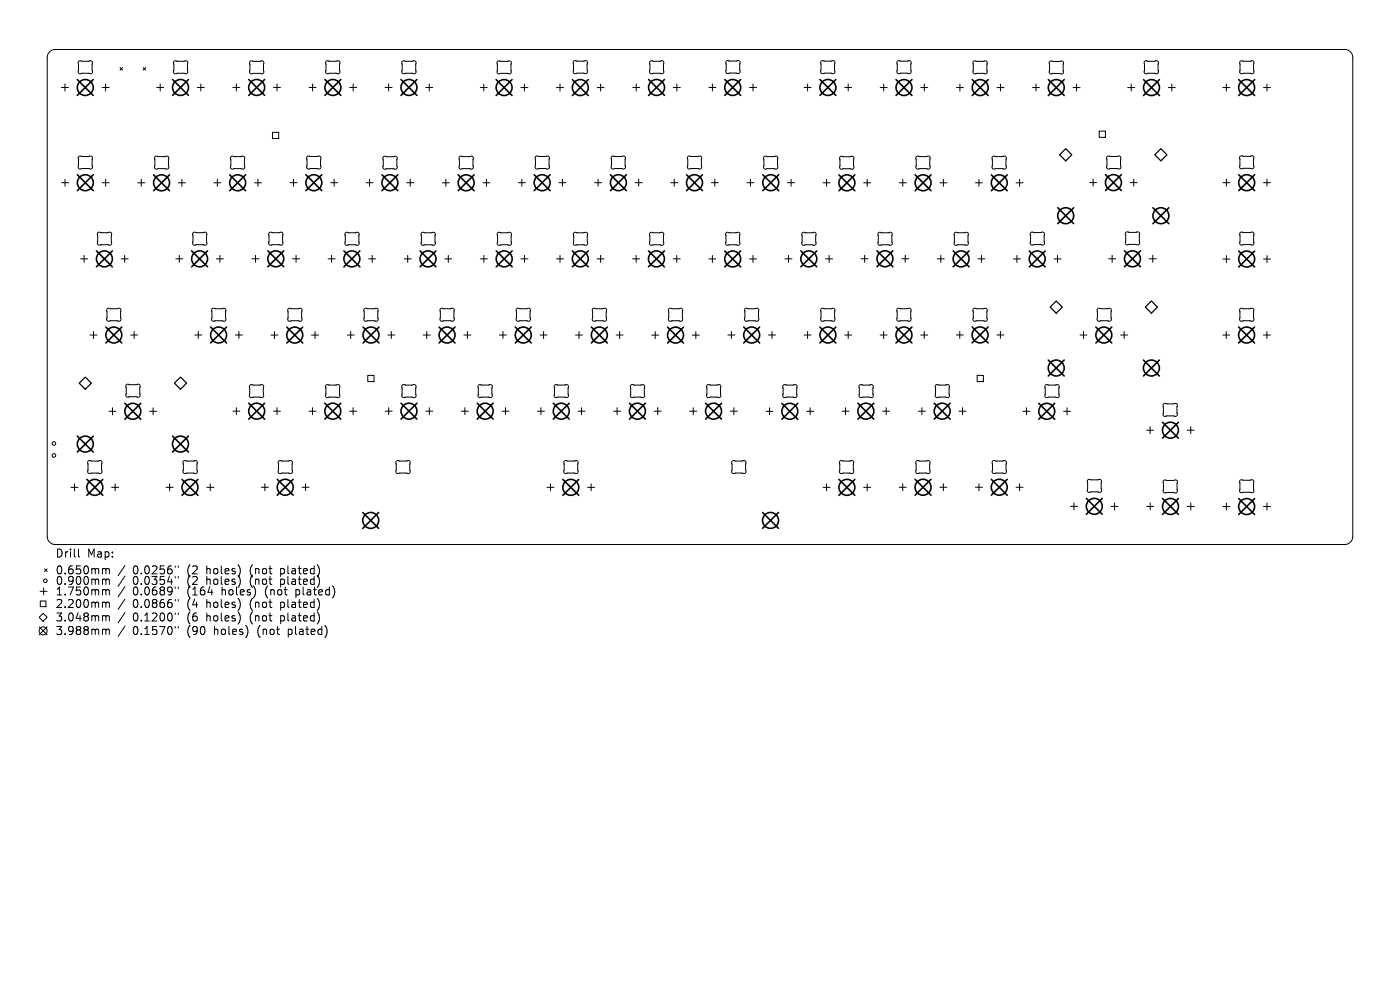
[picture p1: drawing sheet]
<svg xmlns="http://www.w3.org/2000/svg" width="297mm" height="210mm" viewBox="0 0 297 210" stroke-linecap="round" stroke-linejoin="round" font-family="sans-serif">
<defs><g id="words">
<g font-size="2.4">
<text x="11.7" y="118.5">Drill</text>
<text x="18.5" y="118.5">Map:</text>
<text x="11.7" y="122.1">0.650mm</text>
<text x="11.7" y="124.3">0.900mm</text>
<text x="28.2" y="122.1">0.0256&quot;</text>
<text x="28.2" y="124.3">0.0354&quot;</text>
<text x="39.8" y="122.1">(2</text>
<text x="39.8" y="124.3">(2</text>
<text x="44" y="122.1">holes)</text>
<text x="44" y="124.3">holes)</text>
<text x="53.4" y="122.1">(not</text>
<text x="53.4" y="124.3">(not</text>
<text x="60" y="122.1">plated)</text>
<text x="60" y="124.3">plated)</text>
<text x="11.7" y="126.5">1.750mm</text>
<text x="11.7" y="129.2">2.200mm</text>
<text x="28.2" y="126.5">0.0689&quot;</text>
<text x="28.2" y="129.2">0.0866&quot;</text>
<text x="39.8" y="126.5">(164</text>
<text x="39.8" y="129.2">(4</text>
<text x="44" y="129.2">holes)</text>
<text x="47.3" y="126.5">holes)</text>
<text x="53.4" y="129.2">(not</text>
<text x="56.6" y="126.5">(not</text>
<text x="60" y="129.2">plated)</text>
<text x="63.3" y="126.5">plated)</text>
<text x="11.7" y="132.1">3.048mm</text>
<text x="11.7" y="134.9">3.988mm</text>
<text x="28.2" y="132.1">0.1200&quot;</text>
<text x="28.2" y="134.9">0.1570&quot;</text>
<text x="39.8" y="132.1">(6</text>
<text x="39.8" y="134.9">(90</text>
<text x="44" y="132.1">holes)</text>
<text x="45.7" y="134.9">holes)</text>
<text x="53.4" y="132.1">(not</text>
<text x="55" y="134.9">(not</text>
<text x="60" y="132.1">plated)</text>
<text x="61.7" y="134.9">plated)</text>
</g>
</g></defs>
<g fill="none" stroke="#000" stroke-width=".21">
<path d="M10.5 11l.6-.4 .6-.1h273.6a1.7 1.7 0 0 1 1.7 1.7v101.6a1.7 1.7 0 0 1-1.7 1.7h-273.6a1.7 1.7 0 0 1-1.7-1.7v-101.6l.1-.6zM13 18.6h1.5M13.8 17.8v1.5M16.7 13l.3-.1 2.5 .1 .1 .3-.1 2.2-.3 .2-2.5-.1-.1-.4v-1.9zM21.7 18.6h1.4M22.4 17.8v1.5M25.5 14.3l.5 .6M26 14.3l-.5 .6M30.4 14.3l.5 .6M30.9 14.3l-.5 .6M33.2 18.6h1.5M34 17.8v1.5"/>
<path d="M36.9 13l.3-.1 2.5 .1 .2 .3-.1 2.2-.4 .2-2.5-.1-.1-.4v-1.9zM41.9 18.6h1.4M42.6 17.8v1.5M49.4 18.5h1.5M50.1 17.8v1.5M53.1 13l.3-.1 2.4 .1 .2 .3-.1 2.2-.3 .2-2.5-.1-.2-.4v-1.9zM58 18.5h1.5M58.8 17.8v1.5M65.6 18.6h1.5M66.3 17.8v1.5M69.2 13l.3-.1 2.5 .1 .1 .3-.1 2.2-.3 .2-2.5-.1-.1-.4v-1.9zM74.2 18.6h1.5"/>
<path d="M74.9 17.8v1.5M81.7 18.6h1.5M82.4 17.8v1.5M85.4 13l.3-.1 2.4 .1 .2 .3-.1 2.2-.3 .2-2.5-.1-.2-.4v-1.9zM90.3 18.6h1.5M91.1 17.8v1.5M101.9 18.6h1.5M102.6 17.8v1.5M105.6 13l.3-.1 2.4 .1 .2 .3-.1 2.2-.3 .2-2.5-.1-.2-.4v-1.9zM110.5 18.6h1.5M111.2 17.8v1.5M118.1 18.6h1.4"/>
<path d="M118.8 17.8v1.5M121.7 13l.3-.1 2.5 .1 .1 .3-.1 2.2-.3 .1-2.5-.1-.1-.3v-2zM126.7 18.6h1.5M127.4 17.8v1.5M134.2 18.6h1.5M135 17.8v1.5M137.9 13l.3-.1 2.5 .1 .1 .3-.1 2.2-.3 .2-2.5-.1-.1-.4v-1.9zM142.8 18.6h1.5M143.6 17.8v1.5M150.4 18.6h1.5M151.1 17.8v1.5M154.1 13l.3-.2 2.5 .1 .1 .4-.1 2.2-.3 .1-2.5-.1-.1-.3v-2z"/>
<path d="M159 18.6h1.5M159.7 17.8v1.5M170.6 18.6h1.5M171.3 17.8v1.5M174.2 13l.3-.1 2.5 .1 .1 .3-.1 2.2-.3 .1-2.5-.1-.1-.3v-2zM179.2 18.6h1.5M179.9 17.8v1.5M186.7 18.6h1.5M187.5 17.8v1.5M190.4 13l.3-.1 2.5 .1 .1 .3-.1 2.2-.3 .1-2.5-.1-.1-.3v-2zM195.3 18.6h1.5M196.1 17.8v1.5"/>
<path d="M202.9 18.6h1.5M203.6 17.8v1.5M206.5 13l.3-.1 2.5 .1 .1 .3-.1 2.2-.3 .2-2.5-.1-.1-.4v-1.9zM211.5 18.6h1.5M212.3 17.8v1.5M219 18.6h1.5M219.8 17.8v1.5M222.7 13l.3-.1 2.5 .1 .1 .4-.1 2.2-.3 .1-2.5-.1-.1-.3v-2zM227.6 18.6h1.5M228.4 17.8v1.5M239.2 18.6h1.5M240 17.8v1.5"/>
<path d="M242.8 13l.3-.1 2.5 .1 .2 .3-.1 2.2-.4 .2-2.4-.1-.2-.4v-1.9zM247.9 18.6h1.4M248.6 17.8v1.5M259.4 18.6h1.5M260.2 17.8v1.5M263.1 13l.3-.1 2.5 .1 .1 .3-.1 2.2-.3 .2-2.5-.1-.1-.3v-2zM268 18.6h1.5M268.8 17.8v1.5M13.1 38.8h1.4M13.8 38v1.5M16.7 33.2l.3-.1 2.5 .1 .1 .3-.1 2.2-.3 .2-2.5-.1-.1-.4v-1.9zM21.7 38.8h1.5"/>
<path d="M22.4 38v1.5M29.2 38.8h1.5M30 38v1.5M32.9 33.2l.3-.1 2.5 .1 .1 .3-.1 2.2-.3 .2-2.5-.1-.1-.3v-2zM37.8 38.8h1.5M38.6 38v1.5M45.4 38.8h1.4M46.1 38v1.5M49 33.2l.3-.1 2.5 .1 .1 .3-.1 2.2-.3 .2-2.5-.1-.1-.3v-2zM54 38.8h1.5M54.7 38v1.5M57.8 28.1h1.3v1.3h-1.3z"/>
<path d="M61.5 38.8h1.5M62.3 38v1.5M65.2 33.2l.3-.1 2.4 .1 .2 .3-.1 2.2-.3 .2-2.5-.1-.2-.4v-1.9zM70.1 38.8h1.5M70.9 38v1.5M77.7 38.8h1.4M78.4 38v1.5M81.3 33.3l.3-.2 2.5 .1 .2 .4-.1 2.2-.4 .1-2.4-.1-.2-.3v-2zM86.3 38.8h1.5M87 38v1.5M93.8 38.8h1.5M94.6 38v1.5"/>
<path d="M97.5 33.2l.3-.1 2.5 .1 .1 .3-.1 2.2-.3 .2-2.5-.1-.1-.3v-2zM102.5 38.8h1.4M103.2 38v1.5M110 38.8h1.4M110.7 38v1.5M113.6 33.2l.3-.1 2.5 .1 .2 .3-.1 2.2-.4 .2-2.4-.1-.2-.4v-1.9zM118.6 38.8h1.5M119.3 38v1.5M126.1 38.8h1.5M126.9 38v1.5M129.8 33.2l.3-.1 2.4 .1 .2 .3-.1 2.2-.3 .2-2.5-.1-.2-.4v-1.9zM134.8 38.8h1.4"/>
<path d="M135.5 38v1.5M142.3 38.8h1.5M143 38v1.5M145.9 33.2l.3-.1 2.5 .1 .2 .3-.1 2.2-.4 .2-2.4-.1-.2-.4v-1.9zM150.9 38.8h1.5M151.6 38v1.5M158.5 38.8h1.4M159.2 38v1.5M162.1 33.2l.3-.1 2.5 .1 .1 .3-.1 2.2-.3 .2-2.5-.1-.1-.3v-2zM167.1 38.8h1.5M167.8 38v1.5M174.6 38.8h1.5"/>
<path d="M175.4 38v1.5M178.2 33.3l.3-.2 2.5 .1 .2 .4-.1 2.2-.4 .1-2.4-.1-.2-.3v-2zM183.2 38.8h1.5M184 38v1.5M190.8 38.8h1.5M191.5 38v1.5M194.4 33.2l.3-.1 2.5 .1 .1 .3-.1 2.2-.3 .2-2.5-.1-.1-.3v-2zM199.4 38.8h1.5M200.1 38v1.5M206.9 38.8h1.5M207.7 38v1.5M210.6 33.2l.3-.1 2.4 .1 .2 .3-.1 2.2-.3 .2-2.5-.1-.2-.3v-2z"/>
<path d="M215.6 38.8h1.4M216.3 38v1.5M231.2 38.7h1.4M231.9 38v1.5M233.2 27.8h1.3v1.3h-1.3zM234.9 33.2l.3-.1 2.5 .1 .1 .3-.1 2.2-.3 .2-2.5-.1-.2-.4v-1.9zM239.8 38.7h1.5M240.5 38v1.5M259.4 38.8h1.5M260.2 38v1.5M263.1 33.2l.3-.2 2.5 .1 .1 .4-.1 2.2-.3 .1-2.5-.1-.1-.3v-2zM268 38.8h1.5"/>
<path d="M268.8 38v1.5M17.1 54.9h1.5M17.8 54.2v1.5M20.8 49.4l.3-.2 2.4 .1 .2 .4-.1 2.2-.3 .1-2.5-.1-.2-.3v-2zM25.7 54.9h1.5M26.5 54.2v1.5M37.3 54.9h1.5M38 54.2v1.5M41 49.4l.3-.2 2.5 .1 .1 .4-.1 2.2-.3 .1-2.5-.1-.2-.3 .1-2zM45.9 54.9h1.5M46.7 54.2v1.5M53.5 54.9h1.4"/>
<path d="M54.2 54.2v1.4M57.1 49.4l.3-.2 2.5 .1 .1 .4-.1 2.2-.3 .1-2.5-.1-.1-.3v-2zM62.1 54.9h1.5M62.8 54.2v1.4M69.6 54.9h1.5M70.3 54.2v1.5M73.3 49.4l.3-.1 2.5 .1 .1 .3-.1 2.2-.3 .1-2.5-.1-.1-.3v-2zM78.2 54.9h1.5M79 54.2v1.5M85.7 54.9h1.5M86.5 54.2v1.5M89.4 49.4l.3-.1 2.5 .1 .2 .3-.1 2.2-.4 .1-2.4-.1-.2-.3v-2z"/>
<path d="M94.4 54.9h1.5M95.1 54.2v1.5M101.9 54.9h1.5M102.7 54.2v1.5M105.6 49.4l.3-.1 2.5 .1 .1 .3-.1 2.2-.3 .1-2.5-.1-.1-.3v-2zM110.5 54.9h1.5M111.3 54.2v1.5M118.1 54.9h1.4M118.8 54.2v1.5M121.7 49.4l.3-.1 2.5 .1 .2 .3-.1 2.2-.4 .1-2.4-.1-.2-.3v-2zM126.7 54.9h1.5M127.4 54.2v1.5"/>
<path d="M134.2 54.9h1.5M135 54.2v1.5M137.9 49.4l.3-.1 2.5 .1 .1 .3-.1 2.2-.3 .1-2.5-.1-.1-.3v-2zM142.8 54.9h1.5M143.6 54.2v1.5M150.4 54.9h1.5M151.1 54.2v1.5M154.1 49.4l.3-.1 2.4 .1 .2 .3-.1 2.2-.3 .1-2.5-.1-.2-.3v-2zM159 54.9h1.5M159.7 54.2v1.5M166.5 54.9h1.5M167.3 54.2v1.5"/>
<path d="M170.2 49.4l.3-.1 2.5 .1 .1 .3-.1 2.2-.3 .1-2.5-.1-.1-.3v-2zM175.1 54.9h1.5M175.9 54.2v1.5M182.7 54.9h1.5M183.4 54.2v1.4M186.4 49.4l.3-.1 2.4 .1 .2 .3-.1 2.2-.3 .1-2.5-.1-.2-.3v-2zM191.3 54.9h1.5M192 54.2v1.4M198.8 54.9h1.5M199.6 54.2v1.5M202.5 49.4l.3-.1 2.5 .1 .1 .3-.1 2.2-.3 .1-2.5-.1-.1-.3v-2zM207.5 54.9h1.4"/>
<path d="M208.2 54.2v1.5M215 54.9h1.5M215.7 54.2v1.5M218.7 49.3l.3-.1 2.4 .1 .2 .4-.1 2.1-.3 .2-2.5-.1-.2-.3v-2zM223.6 54.9h1.5M224.3 54.2v1.5M235.2 54.9h1.5M235.9 54.2v1.4M238.9 49.3l.3-.1 2.4 .1 .2 .3-.1 2.2-.3 .2-2.5-.1-.2-.4v-1.9zM243.8 54.9h1.5M244.6 54.2v1.4M259.4 55h1.5"/>
<path d="M260.2 54.2v1.5M263.1 49.3l.3-.1 2.5 .1 .1 .3-.1 2.2-.3 .2-2.5-.1-.1-.3v-2zM268 55h1.5M268.8 54.2v1.5M19.1 71.1h1.5M19.8 70.3v1.5M22.7 65.5l.3-.1 2.5 .1 .2 .3-.1 2.2-.4 .2-2.4-.1-.2-.4v-1.9zM27.7 71.1h1.5M28.5 70.3v1.5M41.3 71.1h1.5M42.1 70.3v1.5M45 65.5l.3-.1 2.5 .1 .1 .3-.1 2.2-.3 .2-2.5-.1-.1-.4v-1.9z"/>
<path d="M49.9 71.1h1.5M50.7 70.3v1.5M57.5 71.1h1.5M58.2 70.3v1.5M61.2 65.5l.3-.1 2.4 .1 .2 .3-.1 2.2-.3 .2-2.5-.1-.2-.4v-1.9zM66.1 71.1h1.5M66.8 70.3v1.5M73.7 71.1h1.4M74.4 70.3v1.5M77.3 65.5l.3-.1 2.5 .1 .1 .3-.1 2.2-.3 .2-2.5-.1-.1-.4v-1.9zM78 79.6h1.3v1.4h-1.3zM82.3 71.1h1.5"/>
<path d="M83 70.3v1.5M89.8 71.1h1.5M90.5 70.3v1.5M93.5 65.5l.3-.1 2.4 .1 .2 .3-.1 2.2-.3 .2-2.5-.1-.2-.4v-1.9zM98.4 71.1h1.5M99.1 70.3v1.5M106 71.1h1.4M106.7 70.3v1.5M109.6 65.5l.3-.1 2.5 .1 .1 .3-.1 2.2-.3 .2-2.5-.1-.1-.4v-1.9zM114.6 71.1h1.5M115.3 70.3v1.5M122.1 71.1h1.5"/>
<path d="M122.8 70.3v1.5M125.8 65.5l.3-.1 2.4 .1 .2 .3-.1 2.2-.3 .2-2.5-.1-.2-.4v-1.9zM130.7 71.1h1.5M131.5 70.3v1.5M138.3 71.1h1.4M139 70.3v1.5M141.9 65.5l.3-.1 2.5 .1 .1 .3-.1 2.2-.3 .2-2.5-.1-.1-.4v-1.9zM146.9 71.1h1.5M147.6 70.3v1.5M154.4 71.1h1.5M155.2 70.3v1.5M158.1 65.5l.3-.1 2.4 .1 .2 .3-.1 2.2-.3 .2-2.5-.1-.2-.4v-1.9z"/>
<path d="M163 71.1h1.5M163.8 70.3v1.5M170.6 71.1h1.5M171.3 70.3v1.5M174.2 65.5l.3-.1 2.5 .1 .1 .3-.1 2.2-.3 .2-2.5-.1-.1-.4v-1.9zM179.2 71.1h1.5M179.9 70.3v1.5M186.7 71.1h1.5M187.5 70.3v1.5M192.4 65.5l-1.8-.1-.4 .4 .2 2.2 .3 .2 1.7-.2M192.4 65.5l.5-.1 .4 .3v2l-.3 .4-.6-.1M195.3 71.1h1.5"/>
<path d="M196.1 70.3v1.5M202.9 71h1.5M203.6 70.3v1.5M206.5 65.5l.3-.1 2.5 .1 .1 .3-.1 2.2-.3 .2-2.5-.1-.1-.4v-1.9zM207.3 79.6h1.3v1.4h-1.3zM211.5 71h1.5M212.2 70.3v1.5M229.1 71.1h1.5M229.9 70.3v1.5M232.9 65.5l.3-.1 2.4 .1 .2 .3-.1 2.2-.3 .2-2.5-.1-.2-.4v-1.9zM237.7 71.1h1.5M238.5 70.3v1.5"/>
<path d="M259.4 71.1h1.5M260.1 70.3v1.5M263.1 65.5l.3-.1 2.5 .1 .1 .3-.1 2.2-.3 .2-2.5-.1-.1-.3v-2zM268 71.1h1.5M268.8 70.3v1.5M18.7 97.8l.3-.1 2.5 .1 .1 .3-.1 2.2-.3 .2-2.5-.1-.1-.4v-1.9zM23.1 87.2h1.5M23.9 86.5v1.5M26.8 81.6l.3-.1 2.5 .1 .1 .3-.1 2.2-.3 .2-2.5-.1-.1-.4v-1.9zM31.7 87.2h1.5M32.5 86.5v1.5M38.9 97.8l.3-.1 2.5 .1 .2 .3-.1 2.2-.4 .2-2.4-.1-.2-.4v-1.9z"/>
<path d="M49.4 87.2h1.5M50.1 86.5v1.5M53 81.7l.3-.1 2.5 .1 .1 .3-.1 2.2-.3 .2-2.5-.2-.1-.3v-1.9zM58 87.2h1.5M58.8 86.5v1.5M59.1 97.8l.3-.1 2.5 .1 .1 .3-.1 2.2-.3 .2-2.5-.1-.1-.4v-1.9zM65.5 87.2h1.5M66.3 86.5v1.5M69.2 81.7l.3-.1 2.5 .1 .1 .3-.1 2.2-.3 .2-2.5-.2-.1-.3v-1.9zM74.2 87.2h1.4M74.9 86.5v1.5M81.7 87.2h1.5"/>
<path d="M82.5 86.5v1.5M84.1 97.8l.3-.1 2.5 .1 .1 .3-.1 2.2-.3 .2-2.5-.1-.1-.4v-1.9zM85.3 81.7l.3-.1 2.5 .1 .2 .3-.1 2.2-.4 .2-2.4-.2-.2-.3v-1.9zM90.3 87.2h1.5M91.1 86.5v1.5M97.9 87.2h1.5M98.6 86.5v1.5M101.5 81.7l.3-.1 2.5 .1 .1 .3-.1 2.2-.3 .2-2.5-.2-.1-.3v-1.9zM106.5 87.2h1.5M107.2 86.5v1.5M114 87.2h1.5M114.8 86.5v1.5"/>
<path d="M117.7 81.7l.3-.1 2.5 .1 .1 .3-.1 2.2-.3 .2-2.5-.2-.1-.3v-1.9zM119.7 97.8l.3-.1 2.5 .1 .1 .3-.1 2.2-.3 .2-2.5-.1-.1-.4v-1.9zM122.6 87.2h1.5M123.4 86.5v1.5M130.2 87.2h1.5M130.9 86.5v1.5M133.8 81.7l.3-.1 2.5 .1 .2 .3-.1 2.2-.4 .2-2.4-.2-.2-.3v-1.9zM138.8 87.2h1.5M139.5 86.5v1.5M146.3 87.2h1.5M147.1 86.5v1.5M150 81.7l.3-.1 2.5 .1 .1 .3-.1 2.2-.3 .2-2.5-.2-.1-.3v-1.9z"/>
<path d="M154.9 87.2h1.5M155.3 97.8l.3-.1 2.5 .1 .2 .3-.1 2.2-.4 .2-2.4-.1-.2-.4v-1.9zM155.7 86.5v1.5M162.5 87.2h1.5M163.2 86.5v1.5M166.2 81.7l.3-.1 2.5 .1 .1 .3-.1 2.2-.3 .2-2.5-.2-.2-.3 .1-1.9zM171.1 87.2h1.5M171.9 86.5v1.5M178.2 97.8l.3-.1 2.5 .1 .1 .3-.1 2.2-.3 .2-2.5-.1-.1-.4v-1.9zM178.6 87.2h1.5M179.4 86.5v1.5M182.3 81.7l.3-.1 2.5 .1 .2 .3-.1 2.2-.4 .2-2.4-.2-.2-.3v-1.9z"/>
<path d="M187.3 87.2h1.4M188 86.5v1.5M194.4 97.8l.3-.1 2.5 .1 .1 .3-.1 2.2-.3 .2-2.5-.1-.1-.4v-1.9zM194.8 87.2h1.5M195.6 86.5v1.5M198.5 81.7l.3-.1 2.5 .1 .1 .3-.1 2.2-.3 .2-2.5-.2-.1-.3v-1.9zM203.4 87.2h1.5M204.2 86.5v1.5M210.6 97.8l.3-.1 2.5 .1 .1 .3-.1 2.2-.3 .2-2.5-.1-.1-.4v-1.9zM217 87.2h1.5M217.8 86.5v1.5M221.8 81.7l.3-.1 2.5 .1 .1 .3-.1 2.2-.3 .2-2.5-.2-.1-.3v-1.9z"/>
<path d="M225.6 87.2h1.5M226.4 86.5v1.5M243.3 91.3h1.4M244 90.5v1.5M246.8 85.7l.3-.1 2.5 .1 .2 .3-.1 2.2-.4 .1-2.4-.1-.2-.3v-2zM251.9 91.3h1.5M252.6 90.5v1.5M15.1 103.4h1.5M15.8 102.6v1.5M16.7 116.5v1.4l.2 .3M23.7 103.4h1.5M24.4 102.6v1.5"/>
<path d="M26.5 120l-1.4 2.1M35.3 103.4h1.4M36 102.6v1.5M43.9 103.4h1.5M44.6 102.6v1.5M55.5 103.4h1.4M56.2 102.6v1.5M64.1 103.4h1.5M64.8 102.6v1.5M116 103.4h1.5M116.8 102.6v1.5M124.7 103.4h1.4"/>
<path d="M125.4 102.6v1.5M174.6 103.4h1.5M175.4 102.6v1.5M183.2 103.4h1.5M184 102.6v1.5M190.8 103.4h1.5M191.5 102.6v1.5M199.4 103.4h1.5M200.1 102.6v1.5M206.9 103.4h1.5M207.7 102.6v1.5M215.6 103.4h1.4"/>
<path d="M216.3 102.6v1.5M227.1 107.4h1.5M227.8 106.7v1.5M230.8 101.8l.3-.1 2.5 .1 .1 .3-.1 2.2-.3 .2-2.5-.2-.2-.3 .1-1.9zM235.7 107.4h1.5M236.5 106.7v1.5M243.3 107.4h1.4M244 106.7v1.5M246.9 101.9l.3-.1 2.4 .1 .2 .3-.1 2.2-.3 .2-2.5-.1-.2-.4v-1.9zM251.9 107.4h1.5M252.6 106.7v1.5M259.4 107.5h1.5"/>
<path d="M260.2 106.7v1.5M263.1 101.9l.3-.1 2.5 .1 .1 .3-.1 2.2-.3 .1-2.5-.1-.1-.3v-2zM268 107.5h1.5M268.8 106.7v1.5M8.3 131l.9-.9 .8 .9-.8 .8zM8.3 133l1.7 1.7M8.5 125.4h1.5M8.6 127.5h1.2v1.2h-1.2zM9.3 124.7v1.5M9.4 120.7l.6 .5M10 120.7l-.6 .5M10 133l-1.7 1.7"/>
<path d="M22 120.6h.2l.3 .2M22 122.8l.4 .1 .1 .2M22 125.1h.2l.3 .2M22 127.7l.4 .1 .1 .2M22 130.6h.2l.3 .2M22 133.5h.2l.3 .2M22.5 120.8l.2-.2 .4 .1 .1 1M22.5 120.8v.9M22.5 123.1v.9M22.5 125.3v.9M22.5 128v.9M22.5 130.8v.9"/>
<path d="M22.5 133.7v.9M22.5 123.1l.2-.3 .4 .1 .1 1.1M22.5 125.3l.2-.2 .4 .1 .1 1M22.5 128l.2-.3 .4 .1 .1 1.1M22.5 130.8l.2-.2 .4 .1 .1 1M22.5 133.7l.2-.2h.4l.1 1.1M26.5 122.2l-1.4 2.2M26.5 124.4l-1.4 2.2M26.5 127.1l-1.4 2.2M26.5 130l-1.4 2.1M26.5 132.8l-1.4 2.2M37.2 120v.4"/>
<path d="M37.2 122.3v.3M37.2 124.5v.3M37.2 127.2v.3M37.2 130v.4M37.2 132.9v.3M37.8 120v.4M37.8 122.3v.3M37.8 124.5v.3M37.8 127.2v.3M37.8 130v.4M37.8 132.9v.3"/>
<circle cx="11.4" cy="96.6" r=".38"/>
<circle cx="11.4" cy="94.1" r=".38"/>
<circle cx="9.2" cy="133.8" r=".85"/>
<circle cx="9.6" cy="123.2" r=".38"/>
</g>
<path d="M226.1 31.5l1.3 1.3-1.3 1.3-1.3-1.3zM245 32.8l1.3-1.3 1.3 1.3-1.3 1.3zM222.8 65.1l1.3-1.2 1.3 1.2-1.3 1.3zM244.3 63.9l1.3 1.2-1.3 1.3-1.3-1.3zM16.8 81.3l1.3-1.3 1.3 1.3-1.3 1.3zM37 81.3l1.3-1.3 1.3 1.3-1.3 1.3z" fill="none" stroke="#000" stroke-width=".26"/>
<g fill="none" stroke="#000" stroke-width=".34">
<path d="M16.4 16.9l3.4 3.4M19.8 16.9l-3.4 3.4M36.6 16.9l3.4 3.3M40 16.9l-3.4 3.3M52.8 16.9l3.3 3.3M56.1 16.9l-3.3 3.3M68.9 16.9l3.4 3.3M72.3 16.9l-3.4 3.3M85.1 16.9l3.3 3.3M88.4 16.9l-3.3 3.3M105.2 16.9l3.4 3.4M108.6 16.9l-3.4 3.4"/>
<path d="M121.4 16.9l3.4 3.4M124.8 16.9l-3.4 3.4M137.6 16.9l3.4 3.3M141 16.9l-3.4 3.3M153.7 16.9l3.4 3.3M157.1 16.9l-3.4 3.3M173.9 16.9l3.4 3.3M177.3 16.9l-3.4 3.3M190.1 16.9l3.4 3.4M193.5 16.9l-3.4 3.4M206.3 16.9l3.3 3.4M209.6 16.9l-3.3 3.4"/>
<path d="M222.4 16.9l3.4 3.4M225.8 16.9l-3.4 3.4M242.6 16.9l3.4 3.4M246 16.9l-3.4 3.4M262.8 16.9l3.4 3.4M266.2 16.9l-3.4 3.4M16.4 37.1l3.4 3.3M19.8 37.1l-3.4 3.3M32.6 37.1l3.4 3.4M36 37.1l-3.4 3.4M48.7 37.1l3.4 3.4M52.1 37.1l-3.4 3.4"/>
<path d="M64.9 37.1l3.4 3.3M68.3 37.1l-3.4 3.3M81 37.1l3.4 3.3M84.4 37.1l-3.4 3.3M97.2 37.1l3.4 3.4M100.6 37.1l-3.4 3.4M113.3 37.1l3.4 3.3M116.7 37.1l-3.4 3.3M129.5 37.1l3.4 3.3M132.9 37.1l-3.4 3.3M145.6 37.1l3.4 3.3M149 37.1l-3.4 3.3"/>
<path d="M161.8 37.1l3.4 3.3M165.2 37.1l-3.4 3.3M178 37.1l3.4 3.4M181.4 37.1l-3.4 3.4M194.1 37.1l3.4 3.4M197.5 37.1l-3.4 3.4M210.3 37.1l3.4 3.4M213.7 37.1l-3.4 3.4M234.5 37l3.4 3.4M237.9 37l-3.4 3.4M262.8 37.1l3.4 3.3M266.2 37.1l-3.4 3.3"/>
<path d="M20.5 53.2l3.3 3.4M23.8 53.2l-3.3 3.4M40.7 53.2l3.3 3.4M44 53.2l-3.3 3.4M56.8 53.2l3.4 3.4M60.2 53.2l-3.4 3.4M73 53.2l3.3 3.4M76.3 53.2l-3.3 3.4M89.1 53.2l3.4 3.4M92.5 53.2l-3.4 3.4M105.3 53.2l3.4 3.4M108.7 53.2l-3.4 3.4"/>
<path d="M121.4 53.2l3.4 3.4M124.8 53.2l-3.4 3.4M137.6 53.2l3.4 3.4M141 53.2l-3.4 3.4M153.7 53.2l3.4 3.4M157.1 53.2l-3.4 3.4M169.9 53.2l3.4 3.4M173.3 53.2l-3.4 3.4M186 53.2l3.4 3.4M189.4 53.2l-3.4 3.4M202.2 53.2l3.4 3.4M205.6 53.2l-3.4 3.4"/>
<path d="M218.3 53.2l3.4 3.4M221.7 53.2l-3.4 3.4M224.4 44.1l3.4 3.3M227.8 44.1l-3.4 3.3M238.6 53.2l3.3 3.4M241.9 53.2l-3.3 3.4M244.6 44.1l3.4 3.3M248 44.1l-3.4 3.3M262.8 53.3l3.4 3.3M266.2 53.3l-3.4 3.3M22.5 69.4l3.3 3.4M25.8 69.4l-3.3 3.4"/>
<path d="M44.7 69.4l3.4 3.4M48.1 69.4l-3.4 3.4M60.8 69.4l3.4 3.4M64.2 69.4l-3.4 3.4M77 69.4l3.4 3.4M80.4 69.4l-3.4 3.4M93.2 69.4l3.3 3.4M96.5 69.4l-3.3 3.4M109.3 69.4l3.4 3.4M112.7 69.4l-3.4 3.4M125.5 69.4l3.3 3.4M128.8 69.4l-3.3 3.4"/>
<path d="M141.6 69.4l3.4 3.4M145 69.4l-3.4 3.4M157.8 69.4l3.4 3.4M161.2 69.4l-3.4 3.4M173.9 69.4l3.4 3.4M177.3 69.4l-3.4 3.4M190.1 69.4l3.4 3.4M193.5 69.4l-3.4 3.4M206.2 69.4l3.4 3.3M209.6 69.4l-3.4 3.3M222.4 76.4l3.4 3.4M225.8 76.4l-3.4 3.4"/>
<path d="M232.5 69.4l3.4 3.4M235.9 69.4l-3.4 3.4M242.6 76.4l3.4 3.4M246 76.4l-3.4 3.4M262.8 69.4l3.3 3.4M266.1 69.4l-3.3 3.4M16.4 92.5l3.4 3.4M19.8 92.5l-3.4 3.4M26.5 85.6l3.4 3.3M29.9 85.6l-3.4 3.3M36.6 92.5l3.4 3.4M40 92.5l-3.4 3.4"/>
<path d="M52.8 85.5l3.3 3.4M56.1 85.5l-3.3 3.4M68.9 85.5l3.4 3.4M72.3 85.5l-3.4 3.4M85.1 85.5l3.4 3.4M88.5 85.5l-3.4 3.4M101.2 85.5l3.4 3.4M104.6 85.5l-3.4 3.4M117.4 85.5l3.4 3.4M120.8 85.5l-3.4 3.4M133.5 85.5l3.4 3.4M136.9 85.5l-3.4 3.4"/>
<path d="M149.7 85.5l3.4 3.4M153.1 85.5l-3.4 3.4M165.9 85.6l3.3 3.3M169.2 85.6l-3.3 3.3M182 85.5l3.4 3.4M185.4 85.5l-3.4 3.4M198.2 85.5l3.4 3.4M201.6 85.5l-3.4 3.4M220.4 85.6l3.4 3.3M223.8 85.6l-3.4 3.3M246.6 89.6l3.4 3.4M250 89.6l-3.4 3.4"/>
<path d="M18.4 101.7l3.4 3.4M21.8 101.7l-3.4 3.4M38.6 101.7l3.4 3.4M42 101.7l-3.4 3.4M58.8 101.7l3.4 3.4M62.2 101.7l-3.4 3.4M77 108.7l3.3 3.4M80.3 108.7l-3.3 3.4M119.4 101.7l3.4 3.4M122.8 101.7l-3.4 3.4M161.8 108.7l3.4 3.4M165.2 108.7l-3.4 3.4"/>
<path d="M178 101.7l3.4 3.4M181.4 101.7l-3.4 3.4M194.1 101.7l3.4 3.4M197.5 101.7l-3.4 3.4M210.3 101.7l3.4 3.4M213.7 101.7l-3.4 3.4M230.5 105.7l3.3 3.4M233.8 105.7l-3.3 3.4M246.6 105.7l3.4 3.4M250 105.7l-3.4 3.4M262.8 105.8l3.4 3.3M266.2 105.8l-3.4 3.3"/>
<circle cx="18.1" cy="18.6" r="1.69"/>
<circle cx="38.3" cy="18.6" r="1.69"/>
<circle cx="54.5" cy="18.5" r="1.69"/>
<circle cx="70.6" cy="18.6" r="1.69"/>
<circle cx="86.8" cy="18.6" r="1.69"/>
<circle cx="106.9" cy="18.6" r="1.69"/>
<circle cx="123.1" cy="18.6" r="1.69"/>
<circle cx="139.3" cy="18.6" r="1.69"/>
<circle cx="155.4" cy="18.6" r="1.69"/>
<circle cx="175.6" cy="18.6" r="1.69"/>
<circle cx="191.8" cy="18.6" r="1.69"/>
<circle cx="207.9" cy="18.6" r="1.69"/>
<circle cx="224.1" cy="18.6" r="1.69"/>
<circle cx="244.3" cy="18.6" r="1.69"/>
<circle cx="264.5" cy="18.6" r="1.69"/>
<circle cx="18.1" cy="38.8" r="1.69"/>
<circle cx="34.3" cy="38.8" r="1.69"/>
<circle cx="50.4" cy="38.8" r="1.69"/>
<circle cx="66.6" cy="38.8" r="1.69"/>
<circle cx="82.7" cy="38.8" r="1.69"/>
<circle cx="98.9" cy="38.8" r="1.69"/>
<circle cx="115" cy="38.8" r="1.69"/>
<circle cx="131.2" cy="38.8" r="1.69"/>
<circle cx="147.3" cy="38.8" r="1.69"/>
<circle cx="163.5" cy="38.8" r="1.69"/>
<circle cx="179.7" cy="38.8" r="1.69"/>
<circle cx="195.8" cy="38.8" r="1.69"/>
<circle cx="212" cy="38.8" r="1.69"/>
<circle cx="236.2" cy="38.7" r="1.69"/>
<circle cx="264.5" cy="38.8" r="1.69"/>
<circle cx="22.1" cy="54.9" r="1.69"/>
<circle cx="42.3" cy="54.9" r="1.69"/>
<circle cx="58.5" cy="54.9" r="1.69"/>
<circle cx="74.6" cy="54.9" r="1.69"/>
<circle cx="90.8" cy="54.9" r="1.69"/>
<circle cx="107" cy="54.9" r="1.69"/>
<circle cx="123.1" cy="54.9" r="1.69"/>
<circle cx="139.3" cy="54.9" r="1.69"/>
<circle cx="155.4" cy="54.9" r="1.69"/>
<circle cx="171.6" cy="54.9" r="1.69"/>
<circle cx="187.7" cy="54.9" r="1.69"/>
<circle cx="203.9" cy="54.9" r="1.69"/>
<circle cx="220" cy="54.9" r="1.69"/>
<circle cx="226.1" cy="45.8" r="1.69"/>
<circle cx="240.2" cy="54.9" r="1.69"/>
<circle cx="246.3" cy="45.8" r="1.69"/>
<circle cx="264.5" cy="55" r="1.69"/>
<circle cx="24.1" cy="71.1" r="1.69"/>
<circle cx="46.4" cy="71.1" r="1.69"/>
<circle cx="62.5" cy="71.1" r="1.69"/>
<circle cx="78.7" cy="71.1" r="1.69"/>
<circle cx="94.8" cy="71.1" r="1.69"/>
<circle cx="111" cy="71.1" r="1.69"/>
<circle cx="127.1" cy="71.1" r="1.69"/>
<circle cx="143.3" cy="71.1" r="1.69"/>
<circle cx="159.5" cy="71.1" r="1.69"/>
<circle cx="175.6" cy="71.1" r="1.69"/>
<circle cx="191.8" cy="71.1" r="1.69"/>
<circle cx="207.9" cy="71" r="1.69"/>
<circle cx="224.1" cy="78.1" r="1.69"/>
<circle cx="234.2" cy="71.1" r="1.69"/>
<circle cx="244.3" cy="78.1" r="1.69"/>
<circle cx="264.5" cy="71.1" r="1.69"/>
<circle cx="18.1" cy="94.2" r="1.69"/>
<circle cx="28.2" cy="87.2" r="1.69"/>
<circle cx="38.3" cy="94.2" r="1.69"/>
<circle cx="54.5" cy="87.2" r="1.69"/>
<circle cx="70.6" cy="87.2" r="1.69"/>
<circle cx="86.8" cy="87.2" r="1.69"/>
<circle cx="102.9" cy="87.2" r="1.69"/>
<circle cx="119.1" cy="87.2" r="1.69"/>
<circle cx="135.2" cy="87.2" r="1.69"/>
<circle cx="151.4" cy="87.2" r="1.69"/>
<circle cx="167.6" cy="87.2" r="1.69"/>
<circle cx="183.7" cy="87.2" r="1.69"/>
<circle cx="199.9" cy="87.2" r="1.69"/>
<circle cx="222.1" cy="87.2" r="1.69"/>
<circle cx="248.3" cy="91.3" r="1.69"/>
<circle cx="20.1" cy="103.4" r="1.69"/>
<circle cx="40.3" cy="103.4" r="1.69"/>
<circle cx="60.5" cy="103.4" r="1.69"/>
<circle cx="78.6" cy="110.4" r="1.69"/>
<circle cx="121.1" cy="103.4" r="1.69"/>
<circle cx="163.5" cy="110.4" r="1.69"/>
<circle cx="179.7" cy="103.4" r="1.69"/>
<circle cx="195.8" cy="103.4" r="1.69"/>
<circle cx="212" cy="103.4" r="1.69"/>
<circle cx="232.1" cy="107.4" r="1.69"/>
<circle cx="248.3" cy="107.4" r="1.69"/>
<circle cx="264.5" cy="107.5" r="1.69"/>
</g>
<use href="#words"/>
</svg>
